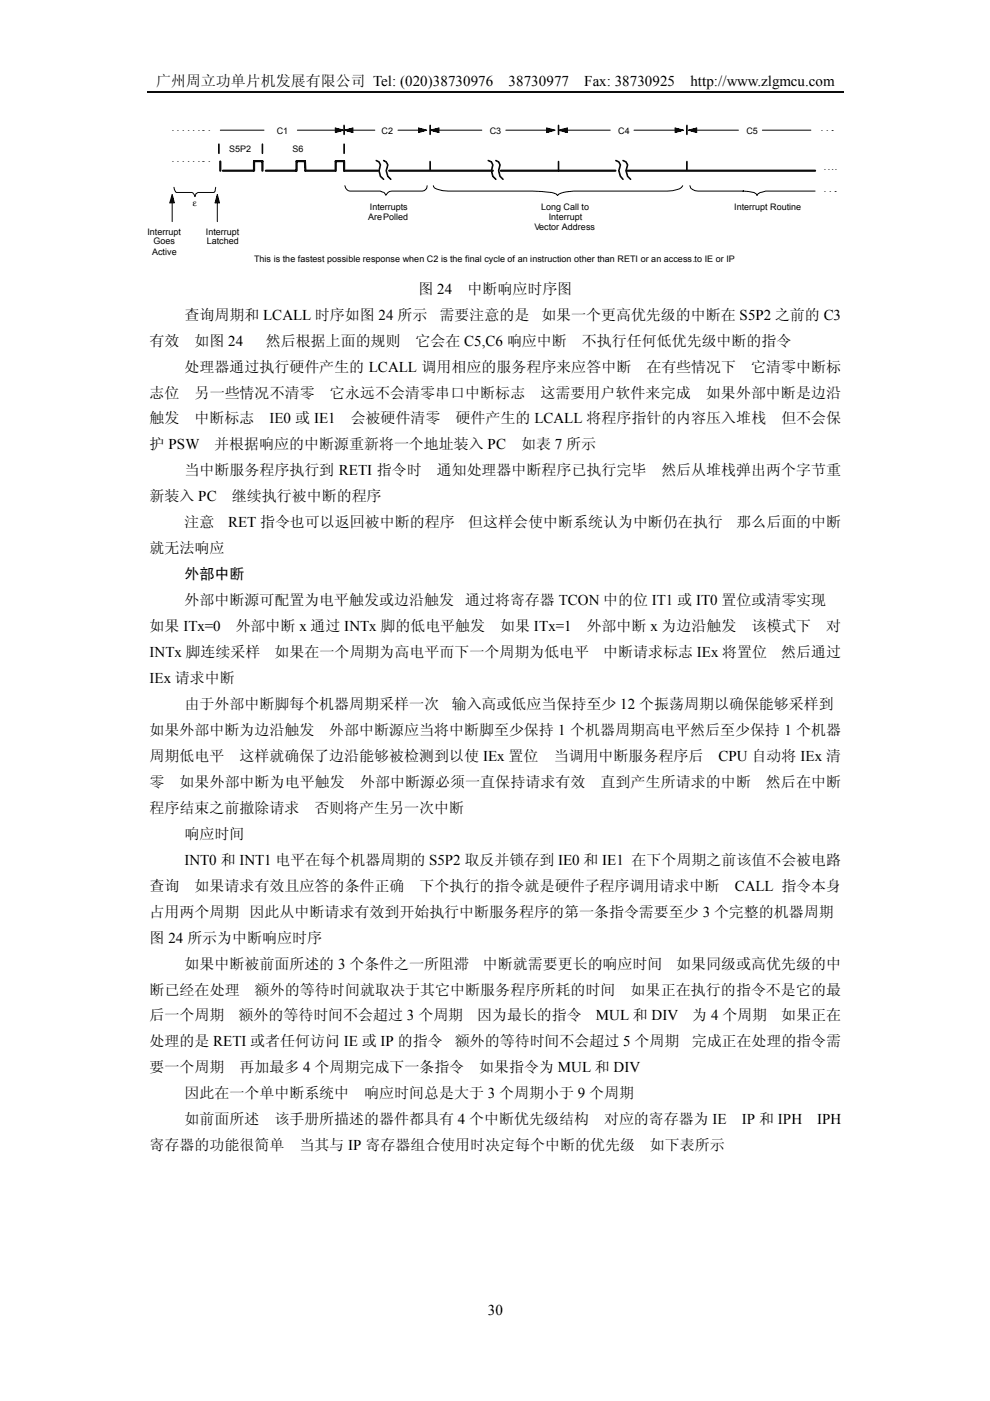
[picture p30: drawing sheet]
<svg xmlns="http://www.w3.org/2000/svg" width="210mm" height="297mm" viewBox="0 0 210 297" stroke-linecap="round" stroke-linejoin="round" font-family="sans-serif">
<defs><g id="words">
<g font-size="3.2">
<text x="33.1" y="18.2">广州周立功单片机发展有限公司 Tel: (020)38730976</text>
<text x="107.8" y="18.2">38730977</text>
<text x="123.9" y="18.2">Fax: 38730925</text>
<text x="146.4" y="18.2">http://www.zlgmcu.com</text>
<text x="88.7" y="62.3">图 24</text>
<text x="99.1" y="62.3">中断响应时序图</text>
<text x="39.1" y="67.8">查询周期和 LCALL 时序如图 24 所示</text>
<text x="93.2" y="67.8">需要注意的是</text>
<text x="114.8" y="67.8">如果一个更高优先级的中断在 S5P2 之前的 C3</text>
<text x="31.7" y="73.3">有效</text>
<text x="41.2" y="73.3">如图 24</text>
<text x="56.4" y="73.3">然后根据上面的规则</text>
<text x="88.1" y="73.3">它会在 C5,C6 响应中断</text>
<text x="123.4" y="73.3">不执行任何低优先级中断的指令</text>
<text x="39.1" y="78.8">处理器通过执行硬件产生的 LCALL 调用相应的服务程序来应答中断</text>
<text x="137" y="78.8">在有些情况下</text>
<text x="159.3" y="78.8">它清零中断标</text>
<text x="31.7" y="89.8">触发</text>
<text x="31.7" y="84.3">志位</text>
<text x="41.2" y="84.3">另一些情况不清零</text>
<text x="41.2" y="89.8">中断标志</text>
<text x="57.1" y="89.8">IE0 或 IE1</text>
<text x="69.9" y="84.3">它永远不会清零串口中断标志</text>
<text x="74.4" y="89.8">会被硬件清零</text>
<text x="96.6" y="89.8">硬件产生的 LCALL 将程序指针的内容压入堆栈</text>
<text x="114.6" y="84.3">这需要用户软件来完成</text>
<text x="149.7" y="84.3">如果外部中断是边沿</text>
<text x="165.7" y="89.8">但不会保</text>
<text x="31.7" y="95.3">护 PSW</text>
<text x="45.4" y="95.3">并根据响应的中断源重新将一个地址装入 PC</text>
<text x="110.5" y="95.3">如表 7 所示</text>
<text x="39.1" y="100.8">当中断服务程序执行到 RETI 指令时</text>
<text x="92.6" y="100.8">通知处理器中断程序已执行完毕</text>
<text x="140.2" y="100.8">然后从堆栈弹出两个字节重</text>
<text x="31.7" y="106.3">新装入 PC</text>
<text x="49.2" y="106.3">继续执行被中断的程序</text>
<text x="39.1" y="111.8">注意</text>
<text x="48.4" y="111.8">RET 指令也可以返回被中断的程序</text>
<text x="99.3" y="111.8">但这样会使中断系统认为中断仍在执行</text>
<text x="156.1" y="111.8">那么后面的中断</text>
<text x="31.7" y="117.3">就无法响应</text>
<text x="39.1" y="122.8">外部中断</text>
<text x="39.1" y="128.3">外部中断源可配置为电平触发或边沿触发</text>
<text x="98.6" y="128.3">通过将寄存器 TCON 中的位 IT1 或 IT0 置位或清零实现</text>
<text x="31.7" y="133.8">如果 ITx=0</text>
<text x="50" y="133.8">外部中断 x 通过 INTx 脚的低电平触发</text>
<text x="106.1" y="133.8">如果 ITx=1</text>
<text x="124.4" y="133.8">外部中断 x 为边沿触发</text>
<text x="159.3" y="133.8">该模式下</text>
<text x="175.2" y="133.8">对</text>
<text x="31.7" y="139.3">INTx 脚连续采样</text>
<text x="58.2" y="139.3">如果在一个周期为高电平而下一个周期为低电平</text>
<text x="127.9" y="139.3">中断请求标志 IEx 将置位</text>
<text x="165.6" y="139.3">然后通过</text>
<text x="31.7" y="144.8">IEx 请求中断</text>
<text x="31.7" y="155.8">如果外部中断为边沿触发</text>
<text x="39.1" y="150.3">由于外部中断脚每个机器周期采样一次</text>
<text x="69.8" y="155.8">外部中断源应当将中断脚至少保持 1 个机器周期高电平然后至少保持 1 个机器</text>
<text x="95.8" y="150.3">输入高或低应当保持至少 12 个振荡周期以确保能够采样到</text>
<text x="31.7" y="161.3">周期低电平</text>
<text x="50.8" y="161.3">这样就确保了边沿能够被检测到以使 IEx 置位</text>
<text x="117.4" y="161.3">当调用中断服务程序后</text>
<text x="152.3" y="161.3">CPU 自动将 IEx 清</text>
<text x="31.7" y="166.8">零</text>
<text x="38.1" y="166.8">如果外部中断为电平触发</text>
<text x="76.3" y="166.8">外部中断源必须一直保持请求有效</text>
<text x="127.4" y="166.8">直到产生所请求的中断</text>
<text x="162.4" y="166.8">然后在中断</text>
<text x="31.7" y="172.3">程序结束之前撤除请求</text>
<text x="66.6" y="172.3">否则将产生另一次中断</text>
<text x="39.1" y="177.8">响应时间</text>
<text x="39.1" y="183.3">INT0 和 INT1 电平在每个机器周期的 S5P2 取反并锁存到 IE0 和 IE1 在下个周期之前该值不会被电路</text>
<text x="31.7" y="188.8">查询</text>
<text x="41.2" y="188.8">如果请求有效且应答的条件正确</text>
<text x="89" y="188.8">下个执行的指令就是硬件子程序调用请求中断</text>
<text x="155.8" y="188.8">CALL 指令本身</text>
<text x="31.7" y="194.4">占用两个周期 因此从中断请求有效到开始执行中断服务程序的第一条指令需要至少 3 个完整的机器周期</text>
<text x="31.7" y="199.9">图 24 所示为中断响应时序</text>
<text x="39.1" y="205.4">如果中断被前面所述的 3 个条件之一所阻滞</text>
<text x="102.4" y="205.4">中断就需要更长的响应时间</text>
<text x="143.4" y="205.4">如果同级或高优先级的中</text>
<text x="31.7" y="210.9">断已经在处理</text>
<text x="54" y="210.9">额外的等待时间就取决于其它中断服务程序所耗的时间</text>
<text x="133.7" y="210.9">如果正在执行的指令不是它的最</text>
<text x="31.7" y="216.4">后一个周期</text>
<text x="31.7" y="221.9">处理的是 RETI 或者任何访问 IE 或 IP 的指令</text>
<text x="50.6" y="216.4">额外的等待时间不会超过 3 个周期</text>
<text x="96.4" y="221.9">额外的等待时间不会超过 5 个周期</text>
<text x="101.2" y="216.4">因为最长的指令</text>
<text x="126.3" y="216.4">MUL 和 DIV</text>
<text x="146.7" y="221.9">完成正在处理的指令需</text>
<text x="146.8" y="216.4">为 4 个周期</text>
<text x="165.6" y="216.4">如果正在</text>
<text x="31.7" y="227.4">要一个周期</text>
<text x="50.8" y="227.4">再加最多 4 个周期完成下一条指令</text>
<text x="101.6" y="227.4">如果指令为 MUL 和 DIV</text>
<text x="39.1" y="232.9">因此在一个单中断系统中</text>
<text x="77.2" y="232.9">响应时间总是大于 3 个周期小于 9 个周期</text>
<text x="39.1" y="238.4">如前面所述</text>
<text x="58.2" y="238.4">该手册所描述的器件都具有 4 个中断优先级结构</text>
<text x="128.1" y="238.4">对应的寄存器为 IE</text>
<text x="157.3" y="238.4">IP 和 IPH</text>
<text x="173.3" y="238.4">IPH</text>
<text x="31.7" y="243.9">寄存器的功能很简单</text>
<text x="63.5" y="243.9">当其与 IP 寄存器组合使用时决定每个中断的优先级</text>
<text x="137.8" y="243.9">如下表所示</text>
<text x="103.4" y="278.8">30</text>
</g>
<g font-size="1.9">
<text x="36.4" y="27.9">. . . . . . . .</text>
<text x="42.8" y="27.9">.</text>
<text x="58.7" y="28.4">C1</text>
<text x="80.9" y="28.4">C2</text>
<text x="103.9" y="28.4">C3</text>
<text x="131.1" y="28.4">C4</text>
<text x="158.3" y="28.4">C5</text>
<text x="174" y="27.9">. . .</text>
<text x="36.4" y="34.4">. . . . . . . .</text>
<text x="42.8" y="34.4">.</text>
<text x="48.6" y="32.2">S5P2</text>
<text x="62" y="32.2">S6</text>
<text x="174.7" y="36.1">. . ..</text>
<text x="174.7" y="40.8">. . .</text>
<text x="40.9" y="43.8">ε</text>
<text x="78" y="46.6">ArePolled</text>
<text x="78.4" y="44.5">Interrupts</text>
<text x="114.7" y="44.5">Long Call to</text>
<text x="116.3" y="46.6">Interrupt</text>
<text x="155.7" y="44.5">Interrupt Routine</text>
<text x="31.3" y="49.7">Interrupt</text>
<text x="32.2" y="54">Active</text>
<text x="32.6" y="51.8">Goes</text>
<text x="43.7" y="49.7">Interrupt</text>
<text x="43.8" y="51.8">Latched</text>
<text x="113.3" y="48.8">Vector Address</text>
<text x="53.9" y="55.6">This is the fastest possible response when C2 is the final cycle of an instruction other than RETI or an access to IE or IP</text>
<text x="146.9" y="55.6">.</text>
</g>
</g></defs>
<path d="M31.2 19.6h147.6" fill="none" stroke="#000" stroke-width=".25"/>
<g fill="none" stroke="#000" stroke-width=".47">
<path d="M46.7 34.2v2M47.3 36.2h6.4M53.9 34.2h1.7M53.9 34.2v2M55.6 34.2v2M56.4 36.2h6.3M62.9 34.2h1.8M62.9 34.2v2M64.7 34.2v2h6.4M71.2 34.2h1.8M71.2 34.2v2M73 34.2v2h7.1"/>
<path d="M82.5 36.2h22M106.2 36.2h24.3M132.9 36.2h39.9"/>
</g>
<g fill="#000">
<path d="M71.1 27.2h.2zM71.1 27.2l.4 .1zM71.1 27.3h.5zM71.1 27.3l.7 .1zM71.1 27.4h.8zM71.1 27.4l1 .1zM71.1 27.5h1.2zM71.1 27.5h1.3zM71.1 27.5l1.5 .1zM71.1 27.6h1.7zM71.1 27.6l1.8 .1zM71.1 27.7h1.6z"/>
<path d="M71.1 27.7h1.4zM71.1 27.7l1.3 .1zM71.1 27.8h1.1zM71.1 27.8l1 .1zM71.1 27.9h.8zM71.1 27.9l.7 .1zM71.1 28h.5zM71.1 28h.4zM71.1 28l.2 .1zM73 27.6l1.8 .1zM73.1 27.6h1.7zM73.3 27.7h1.5z"/>
<path d="M73.3 27.5l1.5 .1zM73.4 27.7h1.4zM73.5 27.5h1.3zM73.5 27.7l1.3 .1zM73.6 27.5h1.2zM73.7 27.8h1.1zM73.8 27.4l1 .1zM73.8 27.8l1 .1zM74 27.4h.8zM74 27.9h.8zM74.1 27.3l.7 .1zM74.1 27.9l.7 .1z"/>
<path d="M74.3 27.3h.5zM74.3 28h.5zM74.4 27.2l.4 .1zM74.4 28h.4zM74.6 28l.2 .1zM74.6 27.2h.2zM88.7 27.2h.3zM88.7 27.2l.4 .1zM88.7 27.3h.6zM88.7 27.3l.7 .1zM88.7 27.4h.9zM88.7 27.4l1.1 .1z"/>
<path d="M88.7 27.5h1.2zM88.7 27.5h1.4zM88.7 27.5l1.5 .1zM88.7 27.6h1.7zM88.7 27.6l1.8 .1zM88.7 27.7h1.6zM88.7 27.7h1.4zM88.7 27.7l1.3 .1zM88.7 27.8h1.1zM88.7 27.8l1 .1zM88.7 27.9h.8zM88.7 27.9l.7 .1z"/>
<path d="M88.7 28h.6zM88.7 28h.4zM88.7 28l.3 .1zM91.2 27.6l1.9 .1zM91.3 27.6h1.8zM91.4 27.7h1.7zM91.5 27.5l1.6 .1zM91.6 27.7h1.5zM91.7 27.5h1.4zM91.7 27.7l1.4 .1zM91.8 27.5h1.3zM91.9 27.8h1.2z"/>
<path d="M92 27.4l1.1 .1zM92 27.8l1.1 .1zM92.2 27.4h.9zM92.2 27.9h.9zM92.3 27.3l.8 .1zM92.3 27.9l.8 .1zM92.5 27.3h.6zM92.5 28h.6zM92.6 28h.5zM92.7 27.2l.4 .1zM92.8 28l.3 .1zM92.9 27.2h.2z"/>
<path d="M115.9 27.2h.2zM115.9 27.2l.4 .1zM115.9 27.3h.6zM115.9 27.3l.7 .1zM115.9 27.4h.9zM115.9 27.4l1 .1zM115.9 27.5h1.2zM115.9 27.5h1.4zM115.9 27.5l1.5 .1zM115.9 27.6h1.7zM115.9 27.6l1.8 .1zM115.9 27.7h1.6z"/>
<path d="M115.9 27.7h1.5zM115.9 27.7l1.3 .1zM115.9 27.8h1.2zM115.9 27.8l1 .1zM115.9 27.9h.9zM115.9 27.9l.7 .1zM115.9 28h.6zM115.9 28h.4zM115.9 28l.3 .1zM118.4 27.6l1.9 .1zM118.5 27.6h1.8zM118.6 27.7h1.7z"/>
<path d="M118.7 27.5l1.6 .1zM118.8 27.7h1.5zM118.9 27.5h1.4zM118.9 27.7l1.4 .1zM119.1 27.5h1.2zM119.1 27.8h1.2zM119.2 27.4l1.1 .1zM119.3 27.8l1 .1zM119.4 27.4h.9zM119.4 27.9h.9zM119.6 27.3l.7 .1zM119.6 27.9l.7 .1z"/>
<path d="M119.7 27.3h.6zM119.7 28h.6zM119.9 28h.4zM119.9 27.2l.4 .1zM120 28l.3 .1zM120.1 27.2h.2zM143.1 27.2h.3zM143.1 27.2l.4 .1zM143.1 27.3h.6zM143.1 27.3l.8 .1zM143.1 27.4h.9zM143.1 27.4l1.1 .1z"/>
<path d="M143.1 27.5h1.2zM143.1 27.5h1.4zM143.1 27.5l1.6 .1zM143.1 27.6h1.7zM143.1 27.6l1.8 .1zM143.1 27.7h1.6zM143.1 27.7h1.5zM143.1 27.7l1.3 .1zM143.1 27.8h1.2zM143.1 27.8l1 .1zM143.1 27.9h.9zM143.1 27.9l.7 .1z"/>
<path d="M143.1 28h.6zM143.1 28h.4zM143.1 28l.3 .1zM145.9 27.6l1.8 .1zM146 27.6h1.7zM146.1 27.7h1.6zM146.2 27.5l1.5 .1zM146.3 27.7h1.4zM146.4 27.5h1.3zM146.4 27.7l1.3 .1zM146.5 27.5h1.2zM146.6 27.8h1.1z"/>
<path d="M146.7 27.4l1 .1zM146.7 27.8l1 .1zM146.9 27.4h.8zM146.9 27.9h.8zM147 27.3l.7 .1zM147 27.9l.7 .1zM147.2 27.3h.5zM147.2 28h.5zM147.3 27.2l.4 .1zM147.3 28h.4zM147.5 28l.2 .1zM147.5 27.2h.2z"/>
<path d="M36 43h1zM36 42.8l.9 .1zM36 42.9h.9zM36 42.9l.9 .1zM36.1 42.7h.8zM36.1 42.7l.8 .1zM36.1 42.8h.8zM36.1 42.5l.7 .1zM36.1 42.6h.7zM36.1 42.6l.7 .1zM36.2 42.4h.6zM36.2 42.4l.6 .1z"/>
<path d="M36.2 42.5h.6zM36.2 42.2l.6 .1zM36.2 42.3h.6zM36.2 42.3l.6 .1zM36.3 42.1h.4zM36.3 42.1l.5 .1zM36.3 42.2h.5zM36.3 41.9l.4 .1zM36.3 42h.4zM36.3 42l.4 .1zM36.3 41.8h.3zM36.3 41.8l.4 .1z"/>
<path d="M36.3 41.9h.4zM36.4 41.6l.2 .1zM36.4 41.7h.2zM36.4 41.7l.2 .1zM36.4 41.8h.2zM36.4 41.5l.2 .1zM36.4 41.6h.2zM45.6 43h.9zM45.6 42.8l.9 .1zM45.6 42.9h.9zM45.6 42.9l.9 .1zM45.7 42.7h.8z"/>
<path d="M45.7 42.7l.8 .1zM45.7 42.8h.8zM45.7 42.5h.7zM45.7 42.5l.7 .1zM45.7 42.6h.7zM45.7 42.6l.7 .1zM45.8 42.3l.6 .1zM45.8 42.4h.6zM45.8 42.4l.6 .1zM45.8 42.2h.5zM45.8 42.2l.5 .1zM45.8 42.3h.5z"/>
<path d="M45.9 42l.4 .1zM45.9 42.1h.4zM45.9 42.1l.4 .1zM45.9 41.8l.3 .1zM45.9 41.9h.3zM45.9 41.9l.3 .1zM45.9 42h.3zM45.9 41.7h.3zM45.9 41.7l.3 .1zM45.9 41.8h.3zM46 41.5l.2 .1zM46 41.6h.2z"/>
<path d="M46 41.6l.2 .1z"/>
</g>
<g fill="none" stroke="#000" stroke-width=".21">
<path d="M36.9 39.7l.4 1.1h3.4l.5 .4 .1 .5 .2-.6 .5-.3h3.4l.3-1.1M46.7 27.6h9.3M63 27.6h8.1M71.1 28v-.9l1.8 .5-1.8 .5M73 27.6l1.8-.5v1zM73.1 39.4a1.28 1.28 0 0 0 1 1.1h6.5a1.23 1.23 0 0 1 1.2 .9 1.48 1.48 0 0 1 1.3-.9h6.4a1.09 1.09 0 0 0 1.1-1.1M74.8 27.6h4.7M84.4 27.6h4.3M88.7 28v-.9l1.8 .5-1.8 .5M91.2 27.6l1.9-.5v1zM91.9 39.4a1.07 1.07 0 0 0 1 .8l2.1 .3 19.8 .1a4.8 4.8 0 0 1 3.4 .8M93.1 27.6h9.1"/>
<path d="M107.2 27.6h8.7M115.9 28v-.9l1.8 .5-1.8 .5M118.4 27.6l1.9-.5v1zM120.3 27.6h9.1M134.4 27.6h8.7M143.1 28v-.9l1.8 .5-1.8 .5M144.8 39.4a1.5 1.5 0 0 1-1.2 .8l-2.1 .3h-19.9a5.1 5.1 0 0 0-3.3 .9M145.9 27.6l1.8-.5v1zM146.3 39.4a1.62 1.62 0 0 0 1.7 1.1h9.5a3.4 3.4 0 0 1 3 .9 2.26 2.26 0 0 1 1.9-.9h10.4M147.5 27.6h9.1M161.6 27.6h10.3M36.5 42.9v4.1"/>
<path d="M36.9 43h-.9l.5-1.8 .5 1.8M46.1 41.2l.4 1.8h-.9zM46.1 42.9v4.1"/>
</g>
<g fill="none" stroke="#000" stroke-width=".34">
<path d="M46.4 30.6v1.9M55.6 30.6v1.9M73 26.6v1.9M73 30.6v1.9M79.8 34l.6 .3 .3 .7-.3 1.2 .3 1.2 .6 .6M81.3 34l.6 .3 .3 .7-.3 1.2 .3 1.2 .7 .6M91.2 26.6v1.9M91.2 34.2v2M103.5 34l.7 .3 .3 .7-.3 1.2 .3 1.2 .6 .6M105.1 34l.6 .3 .3 .7-.3 1.2 .3 1.2 .7 .6M118.4 26.6v1.9M118.4 34.2v2"/>
<path d="M130.6 34l.6 .3 .3 .7-.3 1.2 .3 1.2 .6 .6M132.1 34l.6 .3 .4 .7-.4 1.2 .4 1.2 .6 .6M145.6 26.6v1.9M145.6 34.2v2"/>
</g>
<use href="#words"/>
</svg>
